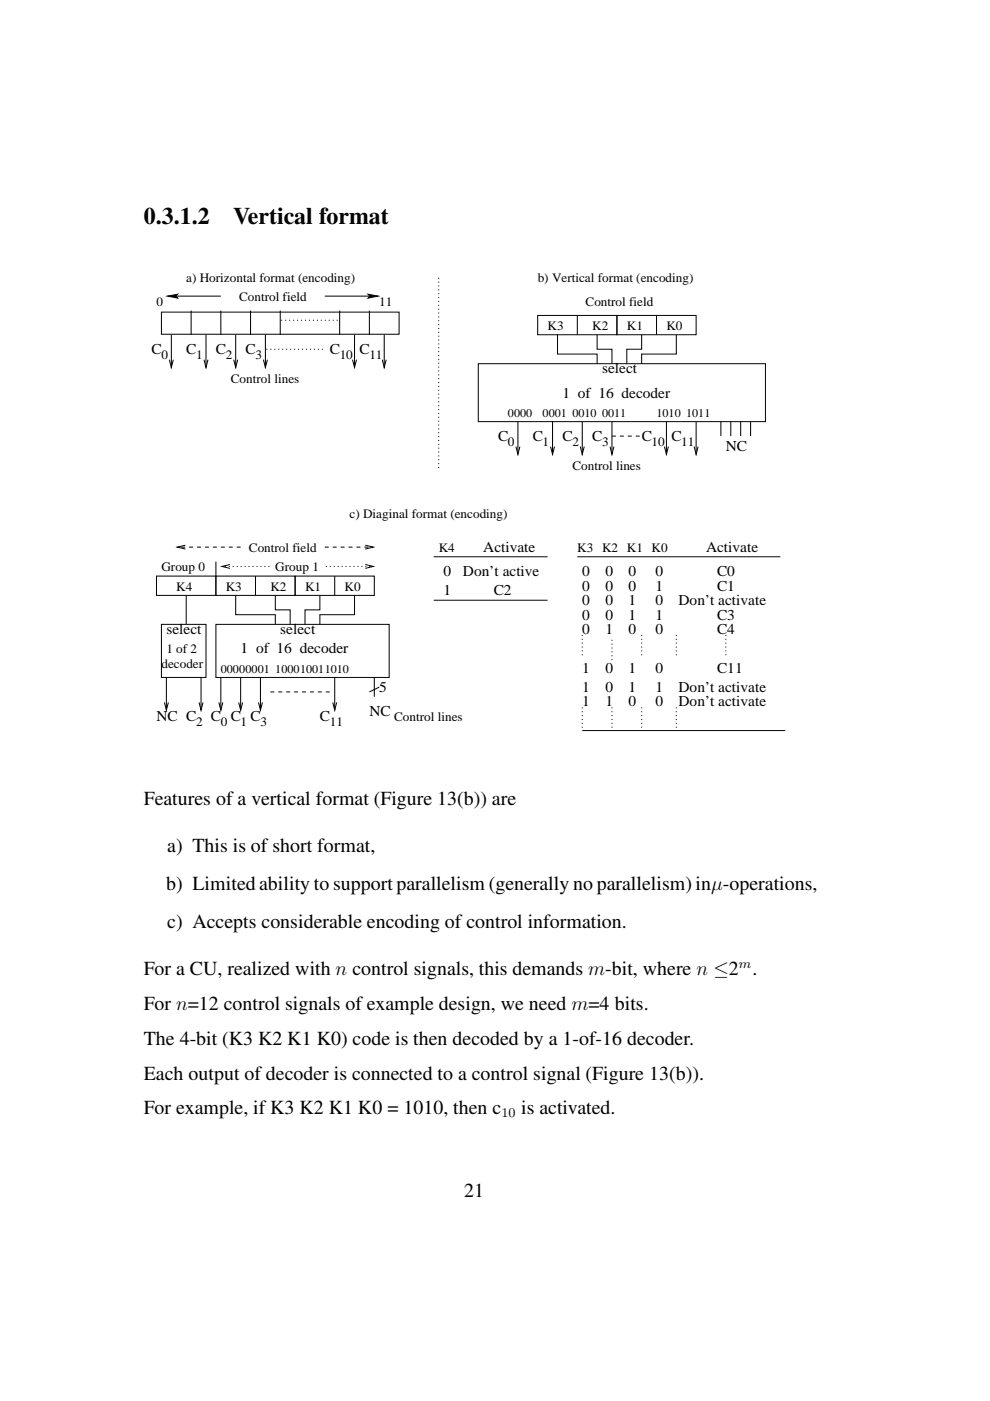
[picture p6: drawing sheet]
<svg xmlns="http://www.w3.org/2000/svg" width="210mm" height="297mm" viewBox="0 0 210 297" stroke-linecap="round" stroke-linejoin="round" font-family="sans-serif">
<defs><g id="words">
<g font-size="5.1">
<text x="30.5" y="47.4">0.3.1.2</text>
<text x="49.4" y="47.4">Vertical format</text>
</g>
<g font-size="4.2">
<text x="30.5" y="170.7">Features of a vertical format (Figure 13(b)) are</text>
<text x="35.5" y="180.6">a) This is of short format,</text>
<text x="35.2" y="188.7">b) Limited ability to support parallelism (generally no parallelism) inµ-operations,</text>
<text x="35.5" y="196.8">c) Accepts considerable encoding of control information.</text>
<text x="30.5" y="206.7">For a CU, realized with n control signals, this demands m-bit, where n ≤2 .</text>
<text x="30.5" y="214.1">For n=12 control signals of example design, we need m=4 bits.</text>
<text x="30.5" y="221.5">The 4-bit (K3 K2 K1 K0) code is then decoded by a 1-of-16 decoder.</text>
<text x="30.5" y="228.9">Each output of decoder is connected to a control signal (Figure 13(b)).</text>
<text x="30.5" y="236.3">For example, if K3 K2 K1 K0 = 1010, then c</text>
<text x="110.5" y="236.3">is activated.</text>
<text x="98.4" y="253.7">21</text>
</g>
<g font-size="3.2">
<text x="32.1" y="75.1">C</text>
<text x="39.5" y="75.1">C</text>
<text x="45.8" y="75.1">C</text>
<text x="52.1" y="75.1">C</text>
<text x="69.9" y="75.1">C</text>
<text x="76.2" y="75.1">C</text>
<text x="127.7" y="79.2">select</text>
<text x="119.3" y="84.3">1 of 16 decoder</text>
<text x="105.6" y="93.5">C</text>
<text x="113" y="93.5">C</text>
<text x="119.3" y="93.5">C</text>
<text x="125.6" y="93.5">C</text>
<text x="136" y="93.5">C</text>
<text x="142.3" y="93.5">C</text>
<text x="153.9" y="95.5">NC</text>
<text x="102.5" y="117">Activate</text>
<text x="149.7" y="117">Activate</text>
<text x="94.1" y="122.1">0</text>
<text x="98.1" y="122.1">Don’t active</text>
<text x="123.5" y="122.1">0</text>
<text x="123.5" y="125.2">0</text>
<text x="128.4" y="122.1">0</text>
<text x="128.4" y="125.2">0</text>
<text x="133.2" y="122.1">0</text>
<text x="133.2" y="125.2">0</text>
<text x="139" y="122.1">0</text>
<text x="139" y="125.2">1</text>
<text x="152" y="122.1">C0</text>
<text x="152" y="125.2">C1</text>
<text x="94.1" y="126.2">1</text>
<text x="104.7" y="126.2">C2</text>
<text x="123.5" y="128.3">0</text>
<text x="123.5" y="131.4">0</text>
<text x="128.4" y="128.3">0</text>
<text x="128.4" y="131.4">0</text>
<text x="133.2" y="128.3">1</text>
<text x="133.2" y="131.4">1</text>
<text x="139" y="128.3">0</text>
<text x="139" y="131.4">1</text>
<text x="143.9" y="128.3">Don’t activate</text>
<text x="152" y="131.4">C3</text>
<text x="35.3" y="134.4">select</text>
<text x="59.4" y="134.4">select</text>
<text x="123.5" y="134.4">0</text>
<text x="128.4" y="134.4">1</text>
<text x="133.2" y="134.4">0</text>
<text x="139" y="134.4">0</text>
<text x="152" y="134.4">C4</text>
<text x="51" y="138.5">1 of 16 decoder</text>
<text x="123.5" y="142.6">1</text>
<text x="128.4" y="142.6">0</text>
<text x="133.2" y="142.6">1</text>
<text x="139" y="142.6">0</text>
<text x="152" y="142.6">C11</text>
<text x="80.4" y="146.7">5</text>
<text x="123.5" y="146.7">1</text>
<text x="123.5" y="149.8">1</text>
<text x="128.4" y="146.7">0</text>
<text x="128.4" y="149.8">1</text>
<text x="133.2" y="146.7">1</text>
<text x="133.2" y="149.8">0</text>
<text x="139" y="146.7">1</text>
<text x="139" y="149.8">0</text>
<text x="143.9" y="146.7">Don’t activate</text>
<text x="143.9" y="149.8">Don’t activate</text>
<text x="33.2" y="152.8">NC C</text>
<text x="44.7" y="152.8">C C C</text>
<text x="67.8" y="152.8">C</text>
<text x="78.3" y="151.8">NC</text>
</g>
<g font-size="2.8">
<text x="156.7" y="205.2">m</text>
<text x="106.3" y="236.9">10</text>
</g>
<g font-size="2.7">
<text x="39.5" y="59.7">a) Horizontal format (encoding)</text>
<text x="114" y="59.7">b) Vertical format (encoding)</text>
<text x="33.2" y="64.8">0</text>
<text x="50.7" y="63.8">Control field</text>
<text x="80.4" y="64.8">11</text>
<text x="124.2" y="64.8">Control field</text>
<text x="116.1" y="70">K3</text>
<text x="125.6" y="70">K2</text>
<text x="132.9" y="70">K1</text>
<text x="141.3" y="70">K0</text>
<text x="34.2" y="76.1">0</text>
<text x="41.6" y="76.1">1</text>
<text x="47.9" y="76.1">2</text>
<text x="54.2" y="76.1">3</text>
<text x="72" y="76.1">10</text>
<text x="78.3" y="76.1">11</text>
<text x="48.9" y="81.2">Control lines</text>
<text x="107.7" y="94.5">0</text>
<text x="115.1" y="94.5">1</text>
<text x="121.4" y="94.5">2</text>
<text x="127.7" y="94.5">3</text>
<text x="138.1" y="94.5">10</text>
<text x="144.4" y="94.5">11</text>
<text x="121.4" y="99.6">Control lines</text>
<text x="74.1" y="109.9">c) Diaginal format (encoding)</text>
<text x="52.8" y="117">Control field</text>
<text x="93" y="117">K4</text>
<text x="122.4" y="117">K3 K2 K1 K0</text>
<text x="34.2" y="121.1">Group 0</text>
<text x="37.4" y="125.2">K4</text>
<text x="47.9" y="125.2">K3</text>
<text x="57.3" y="125.2">K2</text>
<text x="58.4" y="121.1">Group 1</text>
<text x="64.7" y="125.2">K1</text>
<text x="73.1" y="125.2">K0</text>
<text x="34.2" y="141.6">decoder</text>
<text x="35.3" y="138.5">1 of 2</text>
<text x="41.6" y="153.9">2</text>
<text x="46.8" y="153.9">0</text>
<text x="51" y="153.9">1</text>
<text x="55.2" y="153.9">3</text>
<text x="69.9" y="153.9">11</text>
<text x="83.6" y="152.8">Control lines</text>
</g>
<g font-size="2.5">
<text x="107.7" y="88.4">0000</text>
<text x="115.1" y="88.4">0001</text>
<text x="121.4" y="88.4">0010</text>
<text x="127.7" y="88.4">0011</text>
<text x="139.2" y="88.4">1010</text>
<text x="145.5" y="88.4">1011</text>
<text x="46.8" y="142.6">00000001 100010011010</text>
</g>
</g></defs>
<g fill="none" stroke="#000" stroke-width=".21">
<path d="M34.2 66.2h50.4v4.7h-50.4zM35.3 62.8h11.5M35.6 62.8l2.1-.4-.5 .4 .5 .4zM35.9 76.3l.4 1.6 .4-1.6M36.3 71v7.1M40.5 65.9v5.1M43.3 76.3l.4 1.6 .4-1.6M43.7 71v7.1M46.8 65.9v5.1M49.6 76.3l.4 1.6 .4-1.6M50 71v7.1M53.1 65.9v5.1"/>
<path d="M55.9 76.3l.4 1.6 .4-1.6M56.3 71v7.1M59.4 65.9v5.1M68.9 62.8h11.5M72 65.9v5.1M74.7 76.3l.5 1.6 .4-1.6M75.2 71v7.1M78 62.4l2.1 .4-2.1 .4 .5-.4zM78.3 65.9v5.1M81 76.3l.5 1.6 .4-1.6M81.5 71v7.1M101.4 77.1h60.9v12.3h-60.9z"/>
<path d="M114 66.9h16.8v4.1h-16.8zM118.2 71v4.1h8.4v2M122.4 66.9v4.1M126.6 71v3h3.2v3.1M130.8 66.9h16.8v4.1h-16.8zM136 71v3h-3.1v3.1M139.2 66.9v4.1M143.4 71v4.1h-7.4v2M109.4 94.7l.4 1.6 .4-1.6M109.8 89.4v7.2M116.7 94.7l.5 1.6 .4-1.6M117.2 89.4v7.2"/>
<path d="M123 94.7l.5 1.6 .4-1.6M123.5 89.4v7.2M129.3 94.7l.5 1.6 .4-1.6M129.8 89.4v7.2M140.9 94.7l.4 1.6 .4-1.6M141.3 89.4v7.2M147.2 94.7l.4 1.6 .4-1.6M147.6 89.4v7.2M152.8 89.4v3.1M154.9 89.4v3.1M157 89.4v3.1M159.1 89.4v3.1"/>
<path d="M39.3 115.6l-1.7 .4 1.7 .4M45.8 119.1v3M48.7 119.7l-1.6 .4 1.6 .4M77.4 115.6l1.7 .4-1.7 .4M77.4 119.7l1.7 .4-1.7 .4M92 118h24.1M122.4 118h43M33.2 122.1h12.6v4.1h-12.6zM34.2 132.4h9.5v11.2h-9.5zM39.5 126.2v6.2M45.8 122.1h16.8v4.1h-16.8zM45.8 132.4h36.7v11.2h-36.7z"/>
<path d="M50 126.2v4.1h8.4v2.1M54.2 122.1v4.1M58.4 126.2v3.1h3.1v3.1M62.6 122.1h16.8v4.1h-16.8zM67.8 126.2v3.1h-3.1v3.1M71 122.1v4.1M75.2 126.2v4.1h-7.4v2.1M92 127.3h24.1M34.9 148.9l.4 1.7 .4-1.7M35.3 143.6v7.2M42.2 148.9l.4 1.7 .4-1.7M42.6 143.6v7.2"/>
<path d="M46.4 148.9l.4 1.7 .4-1.7M46.8 143.6v7.2M50.6 148.9l.4 1.7 .4-1.7M51 143.6v7.2M54.8 148.9l.4 1.7 .4-1.7M55.2 143.6v7.2M70.5 148.9l.5 1.7 .4-1.7M71 143.6v7.2M79.4 143.6v4.1M80.4 145.7l-2.1 1M123.5 154.9h43"/>
</g>
<path d="M129.8 92.5h6.2M51 116h-13.6M68.9 116h10.5M57.3 146.7h12.6" fill="none" stroke="#000" stroke-width=".21" stroke-dasharray=".8" stroke-linecap="butt"/>
<g fill="#000">
<path d="M35.6 62.8l2.1-.4-.5 .4 .5 .4z" fill-rule="evenodd"/>
<path d="M78 62.4l2.1 .4-2.1 .4 .5-.4z" fill-rule="evenodd"/>
</g>
<g fill="none" stroke="#000" stroke-width=".21" stroke-dasharray=".2 .6" stroke-dashoffset=".6" stroke-linecap="butt">
<path d="M93 58.7v40.9M56.3 74h12.6M59.4 67.9h12.6M57.3 120.1h-10.5M68.9 120.1h10.5M123.5 134.4v5.1M129.8 135.4v5.2M136 134.4v5.1M143.4 134.4v5.1M153.9 134.4v5.1M123.5 149.8v5.1M129.8 149.8v5.1"/>
<path d="M136 149.8v5.1M143.4 149.8v5.1"/>
</g>
<use href="#words"/>
</svg>
